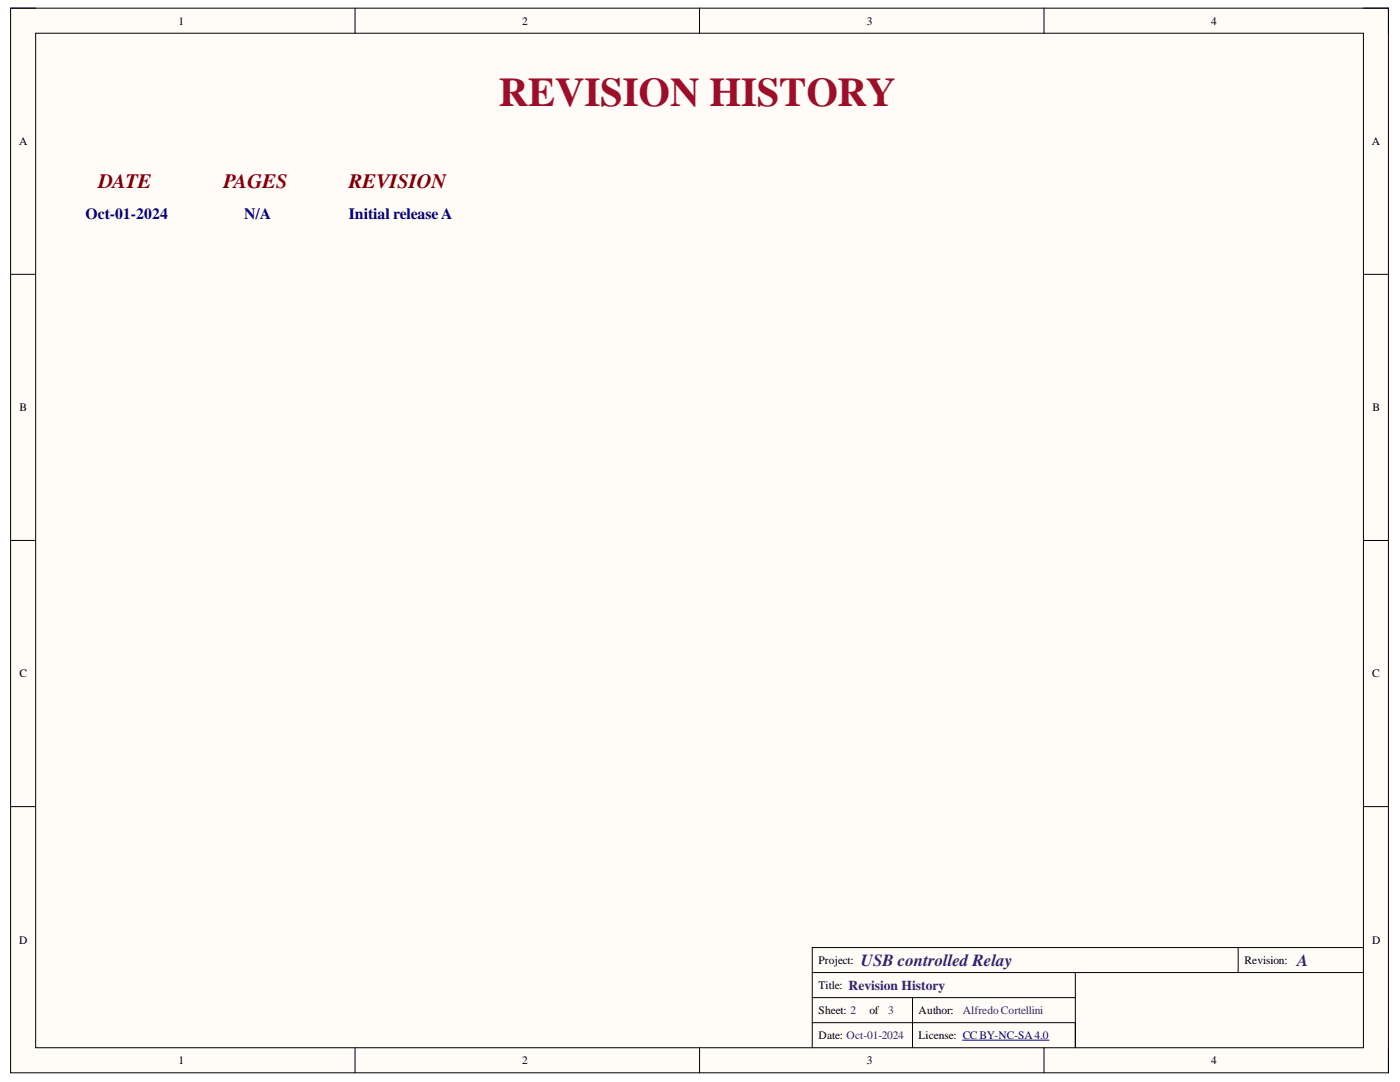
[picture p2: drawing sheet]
<svg xmlns="http://www.w3.org/2000/svg" width="279mm" height="216mm" viewBox="0 0 279 216" stroke-linecap="round" stroke-linejoin="round" font-family="sans-serif">
<defs><g id="words">
<text font-size="8.1" fill="#9e0e29" x="99.6" y="21.1">REVISION HISTORY</text>
<g font-size="4.1" fill="#800000">
<text x="19.6" y="37.5">DATE</text>
<text x="44.6" y="37.5">PAGES</text>
<text x="69.6" y="37.5">REVISION</text>
</g>
<g font-size="3.4" fill="#351c75">
<text x="171.8" y="192.8">USB controlled Relay</text>
<text x="258.9" y="192.8">A</text>
</g>
<g font-size="3.1" fill="#000080">
<text x="17.1" y="43.6">Oct-01-2024</text>
<text x="48.7" y="43.6">N/A</text>
<text x="69.6" y="43.6">Initial release A</text>
</g>
<text font-size="2.7" fill="#351c75" x="169.4" y="197.5">Revision History</text>
<g font-size="2.3">
<text x="35.6" y="4.9">1</text>
<text x="104.2" y="4.9">2</text>
<text x="173" y="4.9">3</text>
<text x="241.7" y="4.9">4</text>
<text x="3.8" y="28.9">A</text>
<text x="273.8" y="28.9">A</text>
<text x="3.9" y="82">B</text>
<text x="273.9" y="82">B</text>
<text x="3.9" y="135.2">C</text>
<text x="273.8" y="135.2">C</text>
<text x="3.8" y="188.3">D</text>
<text x="273.8" y="188.3">D</text>
<text x="163.4" y="197.3">Title:</text>
<text x="163.4" y="192.3">Project:</text>
<text x="248.4" y="192.3">Revision:</text>
<text x="163.4" y="202.3">Sheet: 2</text>
<text x="173.5" y="202.3">of</text>
<text x="183.3" y="202.3">Author:</text>
<text x="163.4" y="207.3">Date: Oct-01-2024</text>
<text x="183.3" y="207.3">License: CC BY-NC-SA4.0</text>
<text x="35.6" y="212.3">1</text>
<text x="104.2" y="212.3">2</text>
<text x="173" y="212.3">3</text>
<text x="241.7" y="212.3">4</text>
</g>
<g font-size="2.3" fill="#351c75">
<text x="177.2" y="202.3">3</text>
<text x="192.1" y="202.3">AlfredoCortellini</text>
</g>
</g></defs>
<path d="M2.1 1.6h275v212.5h-275z" fill-rule="evenodd" fill="#fffcf8"/>
<path d="M2.1 1.6h275v212.5h-275z" fill="none" stroke="#000" stroke-width=".2"/>
<path d="M7.1 6.6h265v202.5h-265z" fill-rule="evenodd" fill="#fffcf8"/>
<g fill="none" stroke="#000" stroke-width=".2">
<path d="M2.1 1.6h5M7.1 6.6h265v202.5h-265zM70.9 1.6v5M139.6 1.6v5M208.4 1.6v5M272.1 1.6h5v5M2.1 54.7h5M272.1 54.7h5M2.1 107.8h5M272.1 107.8h5M2.1 161h5M272.1 161h5"/>
<path d="M162.1 194.1h110M162.1 199.1h52.5M182.1 199.1v10M214.6 194.1v15M247.1 189.1v5M272.1 189.1h-110v20M70.9 209.1v5M139.6 209.1v5M162.1 204.1h52.5M208.4 209.1v5M277.1 209.1v5"/>
</g>
<path d="M192.1 207.6h17.3" fill="none" stroke="#000080" stroke-width=".2"/>
<use href="#words"/>
</svg>
